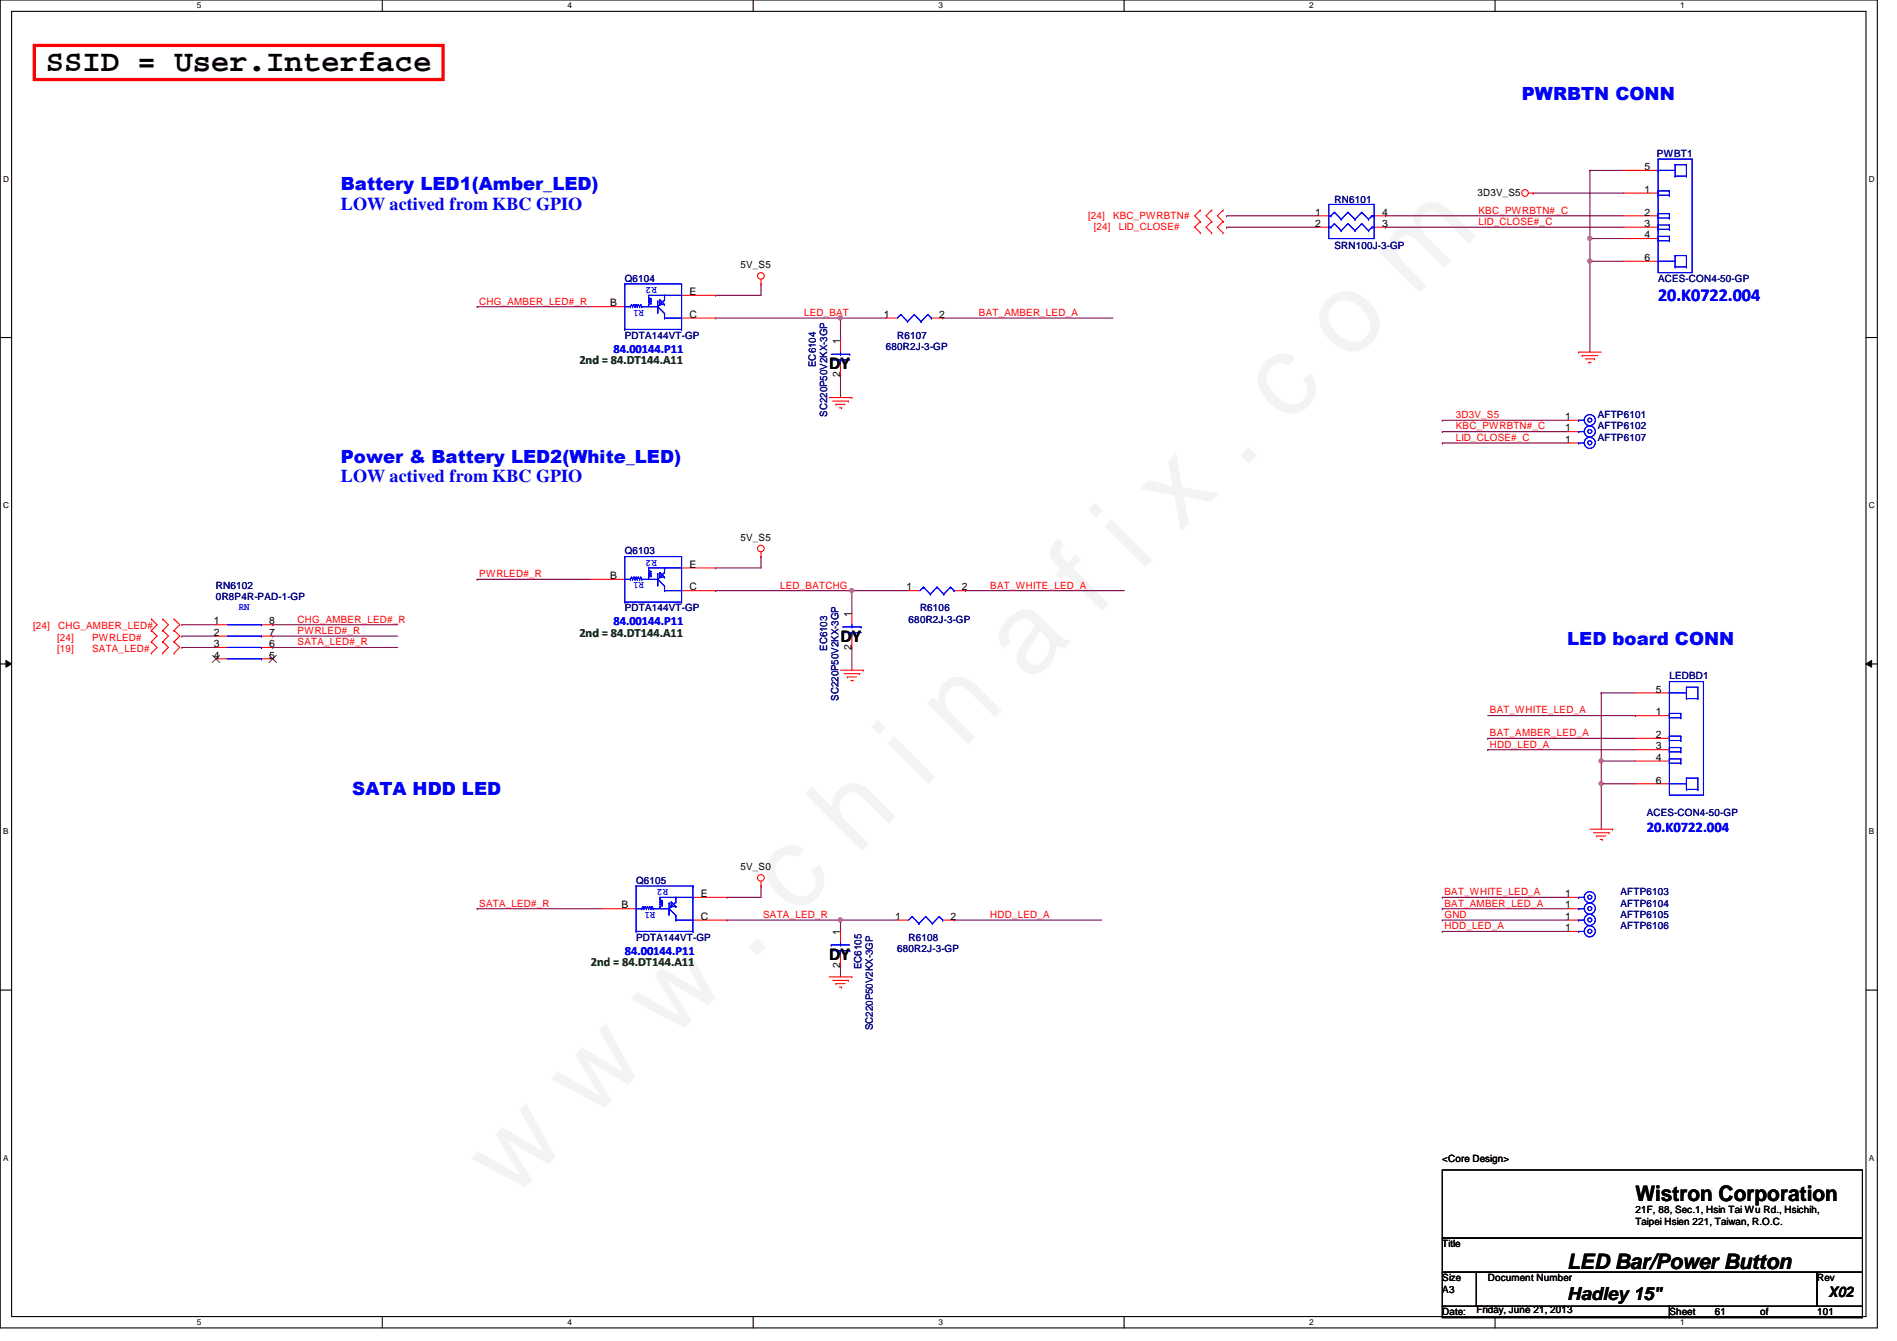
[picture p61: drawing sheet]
<svg xmlns="http://www.w3.org/2000/svg" width="297mm" height="210mm" viewBox="0 0 297 210" stroke-linecap="round" stroke-linejoin="round" font-family="sans-serif">
<defs><g id="words">
<text font-size="17.6" fill="#f0f" x="80.1" y="188" transform="rotate(-45 80.1 188)">w w w . c h i n a f i x . c o m</text>
<text font-size="4.8" x="7.2" y="11.1">SSID = User.Interface</text>
<g font-size="3.3">
<text x="256.1" y="188">Wistron Corporation</text>
<text x="245.4" y="198.6">LED Bar/Power Button</text>
</g>
<g font-size="2.8" fill="#00f">
<text x="238.3" y="15.6">PWRBTN CONN</text>
<text x="53.4" y="29.8">Battery LED1(Amber_LED)</text>
<text x="53.4" y="32.8">LOW actived from KBC GPIO</text>
<text x="259.6" y="47.2">20.K0722.004</text>
<text x="53.4" y="75.5">LOW actived from KBC GPIO</text>
<text x="53.4" y="72.5">Power &amp; Battery LED2(White_LED)</text>
<text x="245.4" y="100.9">LED board CONN</text>
<text x="55.2" y="124.5">SATA HDD LED</text>
</g>
<g font-size="2.8">
<text x="129.8" y="57.8">DY</text>
<text x="131.6" y="100.5">DY</text>
<text x="129.8" y="150.3">DY</text>
<text x="245.4" y="203.5">Hadley 15&quot;</text>
</g>
<text font-size="2.3" fill="#00f" x="257.8" y="130.2">20.K0722.004</text>
<text font-size="2.3" x="286.3" y="203">X02</text>
<g font-size="1.9" fill="#008000">
<text x="90.7" y="57">2nd = 84.DT144.A11</text>
<text x="90.7" y="99.7">2nd = 84.DT144.A11</text>
<text x="92.5" y="151.2">2nd = 84.DT144.A11</text>
</g>
<g font-size="1.9" fill="#00f">
<text x="96.1" y="55.2">84.00144.P11</text>
<text x="96.1" y="97.9">84.00144.P11</text>
<text x="97.8" y="149.4">84.00144.P11</text>
</g>
<g font-size="1.6">
<text x="257.5" y="26.6">5</text>
<text x="205.9" y="33.7">1</text>
<text x="205.9" y="35.5">2</text>
<text x="216.4" y="35.5">3</text>
<text x="216.4" y="33.7">4</text>
<text x="231.3" y="30.6">3D3V_S5</text>
<text x="257.5" y="30.2">1</text>
<text x="257.5" y="33.7">2</text>
<text x="257.5" y="35.5">3</text>
<text x="115.9" y="42">5V_S5</text>
<text x="257.5" y="37.3">4</text>
<text x="257.5" y="40.9">6</text>
<text x="95.5" y="48">B</text>
<text x="107.9" y="46.2">E</text>
<text x="107.9" y="49.7">C</text>
<text x="131.6" y="53.9" transform="rotate(-90 131.6 53.9)">1</text>
<text x="138.4" y="49.7">1</text>
<text x="147.1" y="49.7">2</text>
<text x="131.6" y="59" transform="rotate(-90 131.6 59)">2</text>
<text x="245.1" y="65.7">1</text>
<text x="245.1" y="67.5">1</text>
<text x="245.1" y="69.3">1</text>
<text x="107.9" y="88.9">E</text>
<text x="115.9" y="84.7">5V_S5</text>
<text x="95.5" y="90.6">B</text>
<text x="107.9" y="92.4">C</text>
<text x="141.9" y="92.4">1</text>
<text x="150.6" y="92.4">2</text>
<text x="33.5" y="97.7">1</text>
<text x="33.5" y="99.5">2</text>
<text x="33.5" y="101.3">3</text>
<text x="42.2" y="101.3">6</text>
<text x="42.2" y="99.5">7</text>
<text x="42.2" y="97.7">8</text>
<text x="133.3" y="101.7" transform="rotate(-90 133.3 101.7)">2</text>
<text x="133.3" y="96.6" transform="rotate(-90 133.3 96.6)">1</text>
<text x="33.5" y="103.1">4</text>
<text x="42.2" y="103.1">5</text>
<text x="259.3" y="112">1</text>
<text x="259.3" y="108.4">5</text>
<text x="259.3" y="115.5">2</text>
<text x="259.3" y="117.3">3</text>
<text x="259.3" y="119.1">4</text>
<text x="259.3" y="122.6">6</text>
<text x="115.9" y="136.2">5V_S0</text>
<text x="97.3" y="142.2">B</text>
<text x="109.7" y="140.4">E</text>
<text x="109.7" y="144">C</text>
<text x="140.2" y="144">1</text>
<text x="148.8" y="144">2</text>
<text x="245.1" y="142.2">1</text>
<text x="245.1" y="144">1</text>
<text x="245.1" y="140.4">1</text>
<text x="131.6" y="146.3" transform="rotate(-90 131.6 146.3)">1</text>
<text x="245.1" y="145.8">1</text>
<text x="131.6" y="151.5" transform="rotate(-90 131.6 151.5)">2</text>
<text x="225.8" y="181.9">&lt;Core Design&gt;</text>
<text x="256.1" y="189.9">21F, 88, Sec.1, Hsin Tai Wu Rd., Hsichih,</text>
<text x="256.1" y="191.7">Taipei Hsien 221, Taiwan, R.O.C.</text>
<text x="225.8" y="195.2">Title</text>
<text x="225.8" y="200.6">Size</text>
<text x="225.8" y="202.4">A3</text>
<text x="233" y="200.6">Document Number</text>
<text x="284.5" y="200.6">Rev</text>
<text x="225.8" y="205.9">Date:</text>
<text x="231.2" y="205.6">Friday, June 21, 2013</text>
<text x="261.4" y="205.9">Sheet</text>
<text x="268.5" y="205.9">61</text>
<text x="275.6" y="205.9">of</text>
<text x="284.5" y="205.9">101</text>
</g>
<g font-size="1.6" fill="#000080">
<text x="259.5" y="24.6">PWBT1</text>
<text x="209" y="31.8">RN6101</text>
<text x="209" y="38.9">SRN100J-3-GP</text>
<text x="97.8" y="44.1">Q6104</text>
<text x="259.6" y="44.1">ACES-CON4-50-GP</text>
<text x="97.8" y="53">PDTA144VT-GP</text>
<text x="140.5" y="53">R6107</text>
<text x="127.8" y="57.4" transform="rotate(-90 127.8 57.4)">EC6104</text>
<text x="138.7" y="54.8">680R2J-3-GP</text>
<text x="129.5" y="65.2" transform="rotate(-90 129.5 65.2)">SC220P50V2KX-3GP</text>
<text x="250.2" y="65.4">AFTP6101</text>
<text x="250.2" y="67.2">AFTP6102</text>
<text x="250.2" y="69">AFTP6107</text>
<text x="97.8" y="86.8">Q6103</text>
<text x="33.8" y="93.9">0R8P4R-PAD-1-GP</text>
<text x="33.8" y="92.1">RN6102</text>
<text x="97.8" y="95.7">PDTA144VT-GP</text>
<text x="144.1" y="95.7">R6106</text>
<text x="129.5" y="101.9" transform="rotate(-90 129.5 101.9)">EC6103</text>
<text x="142.3" y="97.5">680R2J-3-GP</text>
<text x="261.4" y="106.3">LEDBD1</text>
<text x="131.3" y="109.7" transform="rotate(-90 131.3 109.7)">SC220P50V2KX-3GP</text>
<text x="257.8" y="127.7">ACES-CON4-50-GP</text>
<text x="99.6" y="138.3">Q6105</text>
<text x="253.7" y="141.9">AFTP6104</text>
<text x="253.7" y="143.7">AFTP6105</text>
<text x="253.7" y="140.1">AFTP6103</text>
<text x="99.6" y="147.2">PDTA144VT-GP</text>
<text x="140.5" y="149">680R2J-3-GP</text>
<text x="142.3" y="147.2">R6108</text>
<text x="253.7" y="145.5">AFTP6106</text>
<text x="134.9" y="151.7" transform="rotate(-90 134.9 151.7)">EC6105</text>
<text x="136.6" y="161.2" transform="rotate(-90 136.6 161.2)">SC220P50V2KX-3GP</text>
</g>
<g font-size="1.6" fill="#f00">
<text x="170.4" y="34.3">[24]</text>
<text x="171.3" y="35.9">[24]</text>
<text x="174.3" y="34.3">KBC_PWRBTN#</text>
<text x="175.2" y="35.9">LID_CLOSE#</text>
<text x="231.5" y="33.4">KBC_PWRBTN#_C</text>
<text x="231.5" y="35.2">LID_CLOSE#_C</text>
<text x="75.1" y="47.7">CHG_AMBER_LED#_R</text>
<text x="125.9" y="49.4">LED_BAT</text>
<text x="153.3" y="49.4">BAT_AMBER_LED_A</text>
<text x="228" y="65.4">3D3V_S5</text>
<text x="228" y="67.2">KBC_PWRBTN#_C</text>
<text x="228" y="69">LID_CLOSE#_C</text>
<text x="75.1" y="90.3">PWRLED#_R</text>
<text x="122.2" y="92.1">LED_BATCHG</text>
<text x="155.1" y="92.1">BAT_WHITE_LED_A</text>
<text x="5.2" y="98.5">[24]</text>
<text x="8.9" y="100.3">[24]</text>
<text x="9.1" y="98.5">CHG_AMBER_LED#</text>
<text x="14.4" y="100.3">PWRLED#</text>
<text x="46.6" y="97.5">CHG_AMBER_LED#_R</text>
<text x="46.6" y="99.2">PWRLED#_R</text>
<text x="46.6" y="101">SATA_LED#_R</text>
<text x="8.9" y="102.1">[19]</text>
<text x="14.4" y="102.1">SATA_LED#</text>
<text x="233.3" y="111.7">BAT_WHITE_LED_A</text>
<text x="233.3" y="115.2">BAT_AMBER_LED_A</text>
<text x="233.3" y="117">HDD_LED_A</text>
<text x="75.1" y="141.9">SATA_LED#_R</text>
<text x="119.5" y="143.7">SATA_LED_R</text>
<text x="155.1" y="143.7">HDD_LED_A</text>
<text x="226.2" y="141.9">BAT_AMBER_LED_A</text>
<text x="226.2" y="140.1">BAT_WHITE_LED_A</text>
<text x="226.2" y="143.7">GND</text>
<text x="226.2" y="145.5">HDD_LED_A</text>
</g>
<g font-size="1.6" fill="#00f">
<text x="102.8" y="44.9" transform="rotate(180 102.8 44.9)">R2</text>
<text x="100.8" y="48.5" transform="rotate(180 100.8 48.5)">R1</text>
<text x="102.8" y="87.6" transform="rotate(180 102.8 87.6)">R2</text>
<text x="37.4" y="95.5">RN</text>
<text x="100.8" y="91.1" transform="rotate(180 100.8 91.1)">R1</text>
<text x="102.6" y="142.7" transform="rotate(180 102.6 142.7)">R1</text>
<text x="104.6" y="139.1" transform="rotate(180 104.6 139.1)">R2</text>
</g>
<g font-size="1.3">
<text x="30.8" y="1.3">5</text>
<text x="88.9" y="1.3">4</text>
<text x="146.9" y="1.3">3</text>
<text x="205" y="1.3">2</text>
<text x="263.1" y="1.3">1</text>
<text x=".5" y="28.4">D</text>
<text x="292.6" y="28.4">D</text>
<text x=".5" y="79.5">C</text>
<text x="292.6" y="79.5">C</text>
<text x=".5" y="130.6">B</text>
<text x="292.6" y="130.6">B</text>
<text x=".5" y="181.7">A</text>
<text x="292.6" y="181.7">A</text>
<text x="30.8" y="207.4">5</text>
<text x="88.9" y="207.4">4</text>
<text x="146.9" y="207.4">3</text>
<text x="205" y="207.4">2</text>
<text x="263.1" y="207.4">1</text>
</g>
</g></defs>
<path d="M0 0h294v207.9h-294zM1.8 1.8h290.4v204.3h-290.4z" fill="none" stroke="#000" stroke-width=".17"/>
<g fill="#fff">
<path d="M30.8 .2h.7v1.4h-.7z"/>
<path d="M30.8 206.2h.7v1.4h-.7z"/>
</g>
<path d="M59.9 0v1.8M59.9 206.1v1.8" fill="none" stroke="#000" stroke-width=".17"/>
<g fill="#fff">
<path d="M88.9 .2h.6v1.4h-.6z"/>
<path d="M88.9 206.2h.6v1.4h-.6z"/>
</g>
<path d="M117.9 0v1.8M117.9 206.1v1.8" fill="none" stroke="#000" stroke-width=".17"/>
<g fill="#fff">
<path d="M146.9 .2h.7v1.4h-.7z"/>
<path d="M146.9 206.2h.7v1.4h-.7z"/>
</g>
<path d="M176 0v1.8M176 206.1v1.8" fill="none" stroke="#000" stroke-width=".17"/>
<g fill="#fff">
<path d="M205 .2h.7v1.4h-.7z"/>
<path d="M205 206.2h.7v1.4h-.7z"/>
</g>
<path d="M234.1 0v1.8M234.1 206.1v1.8" fill="none" stroke="#000" stroke-width=".17"/>
<g fill="#fff">
<path d="M263.1 .2h.7v1.4h-.7z"/>
<path d="M263.1 206.2h.7v1.4h-.7z"/>
<path d="M.5 27.3h.9v1.4h-.9z"/>
<path d="M292.6 27.3h.9v1.4h-.9z"/>
<path d="M.5 78.4h.9v1.4h-.9z"/>
<path d="M292.6 78.4h.9v1.4h-.9z"/>
</g>
<path d="M0 52.8h1.8M292.2 52.8h1.8" fill="none" stroke="#000" stroke-width=".17"/>
<g fill="#fff">
<path d="M.5 129.5h.8v1.4h-.8z"/>
<path d="M292.6 129.5h.9v1.4h-.9z"/>
</g>
<path d="M0 103.9h1.8M292.2 103.9h1.8" fill="none" stroke="#000" stroke-width=".17"/>
<path d="M.9 103.4l.9 .5-.9 .5zM292.2 103.9l.9-.5v1z" fill="#000"/>
<path d="M.9 103.4l.9 .5-.9 .5zM292.2 103.9l.9-.5v1z" fill="none" stroke="#000" stroke-width=".16"/>
<g fill="#fff">
<path d="M.5 180.5h.8v1.4h-.8z"/>
<path d="M292.6 180.5h.9v1.4h-.9z"/>
</g>
<path d="M0 155h1.8M292.2 155h1.8" fill="none" stroke="#000" stroke-width=".17"/>
<path d="M249 37.3h.1M249 37.3h5.3M249 40.9h.1M249 40.9v14.2M225.8 142.2h19.6M225.8 140.5h19.6M225.8 144h19.6" fill="none" stroke="#800040" stroke-width=".17"/>
<circle cx="248.9" cy="40.9" r=".32" fill="#f0f"/>
<circle cx="248.9" cy="40.9" r=".32" fill="none" stroke="#f0f" stroke-width=".17"/>
<path d="M217 33.8h37.3M217 35.6h37.3M240.1 30.2h.1M240.1 30.2h14.2M249 37.3h.1M249 26.7h.1M249 26.7v14.2M249 26.7h5.3M249 40.9h.1M249 40.9h5.3" fill="none" stroke="#800040" stroke-width=".17"/>
<circle cx="248.9" cy="37.3" r=".32" fill="#f0f"/>
<circle cx="248.9" cy="37.3" r=".32" fill="none" stroke="#f0f" stroke-width=".17"/>
<path d="M233 115.6h23.1M250.7 119.1h.1M250.7 119.1v10.7M250.7 122.7h.1" fill="none" stroke="#800040" stroke-width=".17"/>
<circle cx="250.7" cy="122.7" r=".32" fill="#f0f"/>
<circle cx="250.7" cy="122.7" r=".32" fill="none" stroke="#f0f" stroke-width=".17"/>
<path d="M250.7 119.1h.1M250.7 108.5h.1M250.7 119.1h5.4M250.7 108.5v10.6M250.7 122.7h.1M250.7 122.7h5.4" fill="none" stroke="#800040" stroke-width=".17"/>
<circle cx="250.7" cy="119.1" r=".32" fill="#f0f"/>
<circle cx="250.7" cy="119.1" r=".32" fill="none" stroke="#f0f" stroke-width=".17"/>
<g fill="none" stroke="#800040" stroke-width=".17">
<path d="M225.8 65.8h19.6M225.8 67.6h19.6M225.8 69.3h19.6M28.5 97.8h.1M28.5 99.6h.1M28.5 97.8h5.3M28.5 99.6h5.3M42.7 97.8h.1M42.7 99.6h.1M42.7 97.8h19.6M42.7 99.6h19.6M28.5 101.3h.1"/>
<path d="M28.5 101.3h5.3M42.7 101.3h.1M42.7 101.3h19.6M233 112h23.1M233 117.3h23.1M250.7 108.5h.1M250.7 108.5h5.4M256.1 112h.1M225.8 145.8h19.6"/>
</g>
<g fill="none" stroke="#f00" stroke-width=".17">
<path d="M239.3 30.2h.8M240.1 30.2h.1M254.3 30.2h5.3M254.3 33.8h5.3M254.3 35.6h5.3M254.3 37.3h5.3M254.3 26.7h5.3M247.2 55.1h.1M247.2 55.1h3.5M247.7 55.7h.1M247.7 55.7h2.5M248.2 56.2h1.5"/>
<path d="M248.8 56.7h.1M248.8 56.7h.3M249.7 56.2h.1M254.3 40.9h5.3M245.4 67.6h1.8M245.4 65.8h1.8M245.4 69.3h1.8M23.7 98.7h.1M23.7 96.9h.1M23.7 96.9l.9 .9-.9 .9M23.7 98.7l.9 .9-.9 .9M25.5 96.9h.1"/>
<path d="M25.5 98.7h.1M25.5 96.9l.9 .9-.9 .9M25.5 98.7l.9 .9-.9 .9M27.3 98.7h.1M27.3 96.9h.1M27.3 98.7l.8 .9-.8 .9M27.3 96.9l.8 .9-.8 .9M33.8 97.8h1.8M33.8 99.6h1.8M40.9 97.8h1.8M40.9 99.6h1.8M23.7 100.5h.1"/>
<path d="M23.7 102.2h.1M23.7 100.5l.9 .8-.9 .9M25.5 100.5h.1M25.5 102.2h.1M25.5 100.5l.9 .8-.9 .9M27.3 100.5h.1M27.3 102.2h.1M27.3 100.5l.8 .8-.8 .9M33.8 101.3h1.8M33.8 103.1h1.8M40.9 101.3h1.8M40.9 103.1h1.8"/>
<path d="M256.1 112h5.3M256.1 115.6h5.3M256.1 117.3h5.3M256.1 119.1h5.3M256.1 108.5h5.3M249 129.8h3.5M249.5 130.3h2.5M250 130.9h.1M250 130.9h1.5M250.6 131.4h.3M250.9 131.4h.1M252 130.3h.1"/>
<path d="M252.5 129.8h.1M256.1 122.7h5.3M245.4 142.2h1.8M245.4 144h1.8M245.4 140.5h1.8M245.4 145.8h1.8"/>
<circle cx="238.8" cy="30.2" r=".52"/>
</g>
<path d="M225.8 183.1h65.8v10.7h-65.8zM225.8 193.8h65.8v5.3h-65.8zM225.8 199.1h5.4v5.4h-5.4zM231.2 199.1h53.3v5.4h-53.3zM284.5 199.1h7.1v5.4h-7.1zM225.8 204.5h35.6v1.7h-35.6zM261.4 204.5h30.2v1.7h-30.2z" fill="none" stroke="#000" stroke-width=".17"/>
<path d="M5.4 7.1h64v5.3h-64z" fill="none" stroke="#f00" stroke-width=".51"/>
<g fill="none" stroke="#00f" stroke-width=".17">
<path d="M259.6 24.9h5.4v17.8h-5.4zM259.6 29.9h.1M259.6 30.6h.1M259.6 33.4h.1M259.6 34.1h.1M259.6 35.2h.1M259.6 35.9h.1M259.6 37h.1M259.6 37.7h.1M259.6 26.7h.1M259.6 29.9h1.8M259.6 29.9v.7"/>
<path d="M259.6 33.4v.7M259.6 35.2v.7M259.6 37v.7M259.6 30.6h1.8M259.6 33.4h1.8M259.6 34.1h1.8M259.6 35.2h1.8M259.6 35.9h1.8M259.6 37h1.8M259.6 37.7h1.8M259.6 26.7h2.7M261.4 30.6h.1"/>
<path d="M261.4 29.9h.1M261.4 34.1h.1M261.4 33.4h.1M261.4 35.9h.1M261.4 35.2h.1M261.4 37.7h.1M261.4 37h.1M261.4 29.9v.7M261.4 33.4v.7M261.4 35.2v.7M261.4 37v.7M262.3 25.8h.1"/>
<path d="M262.3 27.6h.1M262.3 25.8h1.8M262.3 25.8v1.8M262.3 27.6h1.8M264.1 27.6h.1M264.1 25.8h.1M264.1 25.8v1.8M259.6 40.9h.1M259.6 40.9h2.7M262.3 40h.1M262.3 41.8h.1M262.3 40v1.8"/>
<path d="M262.3 40h1.8M262.3 41.8h1.8M264.1 41.8h.1M264.1 40h.1M264.1 40v1.8M247.2 67.6h.1M247.2 65.8h.1M247.2 69.3h.1M247.2 67.6h.9M247.2 65.8h.9M247.2 69.3h.9M35.6 97.8h5.3"/>
<path d="M35.6 99.6h5.3M40.9 97.8h.1M40.9 99.6h.1M35.6 101.3h5.3M35.6 103.1h5.3M40.9 101.3h.1M40.9 103.1h.1M261.4 106.7h5.3v17.8h-5.3zM261.4 111.7h.1M261.4 112.4h.1M261.4 115.2h.1M261.4 115.9h.1"/>
<path d="M261.4 117h.1M261.4 117.7h.1M261.4 118.8h.1M261.4 119.5h.1M261.4 108.5h.1M261.4 111.7h1.8M261.4 111.7v.7M261.4 115.2v.7M261.4 117v.7M261.4 118.8v.7M261.4 112.4h1.8M261.4 115.2h1.8"/>
<path d="M261.4 115.9h1.8M261.4 117h1.8M261.4 117.7h1.8M261.4 118.8h1.8M261.4 119.5h1.8M261.4 108.5h2.7M263.2 112.4h.1M263.2 111.7h.1M263.2 115.9h.1M263.2 115.2h.1M263.2 117.7h.1M263.2 117h.1"/>
<path d="M263.2 119.5h.1M263.2 118.8h.1M263.2 111.7v.7M263.2 115.2v.7M263.2 117v.7M263.2 118.8v.7M264.1 107.6h.1M264.1 109.3h.1M264.1 107.6h1.7M264.1 107.6v1.7M264.1 109.3h1.7M265.8 109.3h.1"/>
<path d="M265.8 107.6h.1M265.8 107.6v1.7M261.4 122.7h.1M261.4 122.7h2.7M264.1 121.8h.1M264.1 123.6h.1M264.1 121.8v1.8M264.1 121.8h1.7M264.1 123.6h1.7M265.8 123.6h.1M265.8 121.8h.1M265.8 121.8v1.8"/>
<path d="M247.2 142.2h.1M247.2 144h.1M247.2 140.5h.1M247.2 145.8h.1M247.2 142.2h.9M247.2 144h.9M247.2 140.5h.9M247.2 145.8h.9"/>
<circle cx="248.9" cy="69.3" r=".32"/>
<circle cx="248.9" cy="67.5" r=".32"/>
<circle cx="248.9" cy="65.8" r=".32"/>
<circle cx="248.9" cy="69.3" r=".87"/>
<circle cx="248.9" cy="65.8" r=".87"/>
<circle cx="248.9" cy="67.5" r=".87"/>
<circle cx="248.9" cy="140.4" r=".32"/>
<circle cx="248.9" cy="142.2" r=".32"/>
<circle cx="248.9" cy="144" r=".32"/>
<circle cx="248.9" cy="145.8" r=".32"/>
<circle cx="248.9" cy="144" r=".87"/>
<circle cx="248.9" cy="142.2" r=".87"/>
<circle cx="248.9" cy="140.4" r=".87"/>
<circle cx="248.9" cy="145.8" r=".87"/>
</g>
<path d="M33.3 102.6l1.1 1.1M34.4 102.6l-1.2 1.1M42.2 102.6l1.1 1.1M43.3 102.6l-1.2 1.1" fill="none" stroke="#804000" stroke-width=".16"/>
<circle cx="248.9" cy="40.9" r=".32" fill="#f0f"/>
<circle cx="248.9" cy="40.9" r=".32" fill="none" stroke="#f0f" stroke-width=".17"/>
<circle cx="248.9" cy="37.3" r=".32" fill="#f0f"/>
<circle cx="248.9" cy="37.3" r=".32" fill="none" stroke="#f0f" stroke-width=".17"/>
<circle cx="250.7" cy="122.7" r=".32" fill="#f0f"/>
<circle cx="250.7" cy="122.7" r=".32" fill="none" stroke="#f0f" stroke-width=".17"/>
<circle cx="250.7" cy="119.1" r=".32" fill="#f0f"/>
<circle cx="250.7" cy="119.1" r=".32" fill="none" stroke="#f0f" stroke-width=".17"/>
<use href="#words"/>
</svg>
